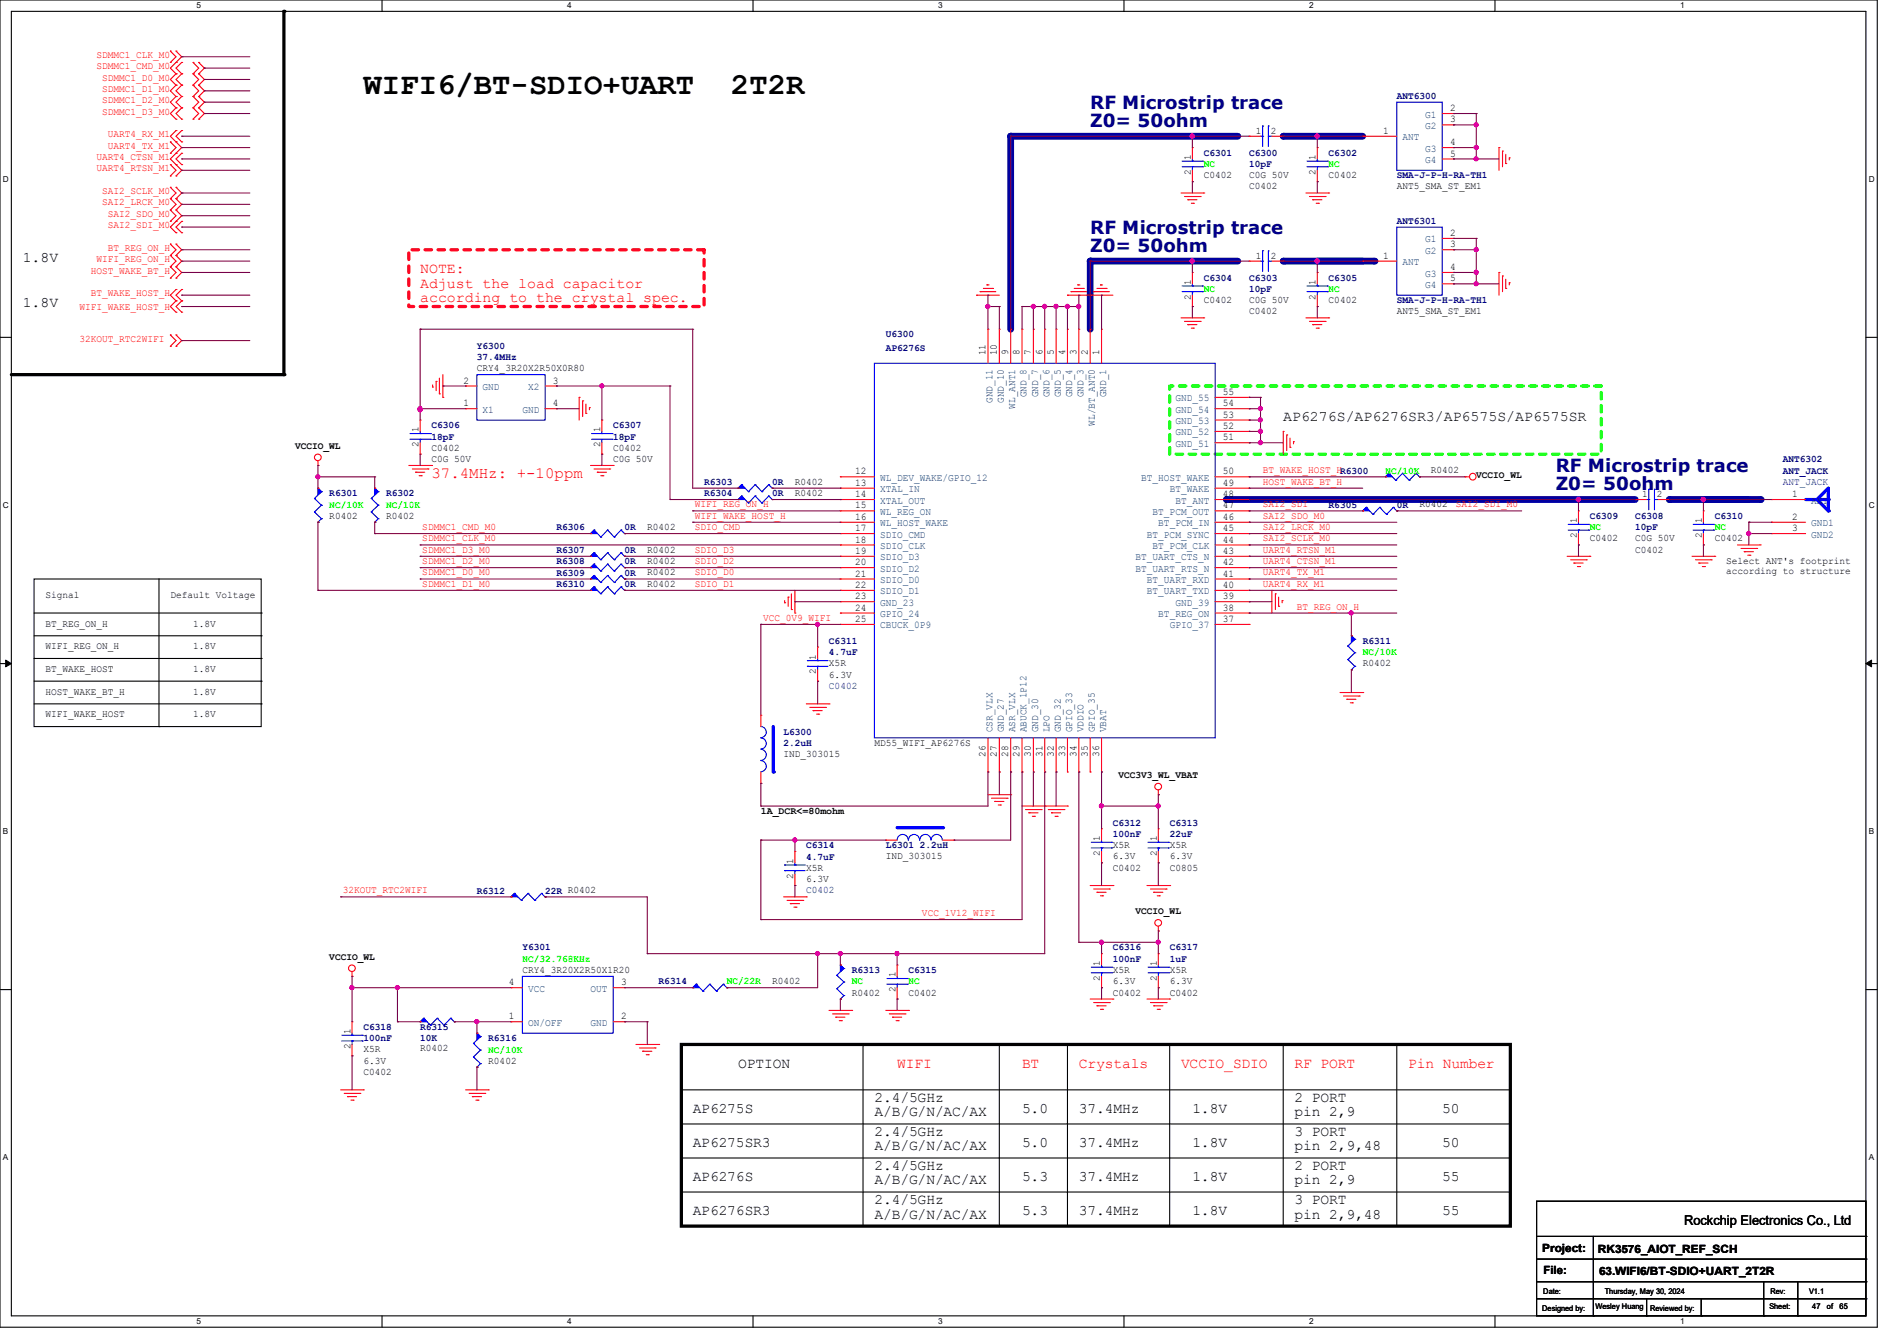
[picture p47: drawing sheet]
<svg xmlns="http://www.w3.org/2000/svg" width="297mm" height="210mm" viewBox="0 0 297 210" stroke-linecap="round" stroke-linejoin="round" font-family="sans-serif">
<defs><g id="words">
<g font-size="4.8">
<text x="56.9" y="14.7">WIFI6/BT-SDIO+UART</text>
<text x="114.4" y="14.7">2T2R</text>
</g>
<g font-size="2.8" fill="#000080">
<text x="170.7" y="17.1">RF Microstrip trace</text>
<text x="170.7" y="19.9">Z0= 50ohm</text>
<text x="170.7" y="36.6">RF Microstrip trace</text>
<text x="170.7" y="39.5">Z0= 50ohm</text>
<text x="243.6" y="74">RF Microstrip trace</text>
<text x="243.6" y="76.8">Z0= 50ohm</text>
</g>
<text font-size="2.5" fill="#f00" x="67.6" y="74.8">37.4MHz: +-10ppm</text>
<g font-size="2.3">
<text x="3.6" y="41">1.8V</text>
<text x="3.6" y="48.1">1.8V</text>
<text x="200.9" y="65.9">AP6276S/AP6276SR3/AP6575S/AP6575SR</text>
<text x="115.6" y="167.2">OPTION</text>
<text x="136.9" y="172.6">2.4/5GHz</text>
<text x="202.7" y="172.6">2 PORT</text>
<text x="108.5" y="179.7">AP6275SR3</text>
<text x="108.5" y="174.3">AP6275S</text>
<text x="136.9" y="174.8">A/B/G/N/AC/AX</text>
<text x="136.9" y="177.9">2.4/5GHz</text>
<text x="160" y="174.3">5.0</text>
<text x="160" y="179.7">5.0</text>
<text x="168.9" y="174.3">37.4MHz</text>
<text x="168.9" y="179.7">37.4MHz</text>
<text x="186.7" y="174.3">1.8V</text>
<text x="186.7" y="179.7">1.8V</text>
<text x="202.7" y="174.8">pin 2,9</text>
<text x="202.7" y="177.9">3 PORT</text>
<text x="225.8" y="179.7">50</text>
<text x="225.8" y="174.3">50</text>
<text x="108.5" y="185">AP6276S</text>
<text x="136.9" y="180.2">A/B/G/N/AC/AX</text>
<text x="136.9" y="183.2">2.4/5GHz</text>
<text x="136.9" y="185.5">A/B/G/N/AC/AX</text>
<text x="160" y="185">5.3</text>
<text x="168.9" y="185">37.4MHz</text>
<text x="186.7" y="185">1.8V</text>
<text x="202.7" y="183.2">2 PORT</text>
<text x="202.7" y="185.5">pin 2,9</text>
<text x="202.7" y="180.2">pin 2,9,48</text>
<text x="225.8" y="185">55</text>
<text x="108.5" y="190.3">AP6276SR3</text>
<text x="136.9" y="188.6">2.4/5GHz</text>
<text x="136.9" y="190.8">A/B/G/N/AC/AX</text>
<text x="160" y="190.3">5.3</text>
<text x="168.9" y="190.3">37.4MHz</text>
<text x="186.7" y="190.3">1.8V</text>
<text x="202.7" y="188.6">3 PORT</text>
<text x="202.7" y="190.8">pin 2,9,48</text>
<text x="225.8" y="190.3">55</text>
</g>
<g font-size="2.3" fill="#f00">
<text x="65.8" y="42.8">NOTE:</text>
<text x="65.8" y="45">Adjust the load capacitor</text>
<text x="65.8" y="47.3">according to the crystal spec.</text>
<text x="140.5" y="167.2">WIFI</text>
<text x="160" y="167.2">BT</text>
<text x="168.9" y="167.2">Crystals</text>
<text x="184.9" y="167.2">VCCIO_SDIO</text>
<text x="202.7" y="167.2">RF PORT</text>
<text x="220.5" y="167.2">Pin Number</text>
</g>
<text font-size="2.1" x="263.7" y="191.9">Rockchip Electronics Co., Ltd</text>
<g font-size="1.8">
<text x="241.5" y="196">Project:</text>
<text x="250.2" y="196.2">RK3576_AIOT_REF_SCH</text>
<text x="241.6" y="199.6">File:</text>
<text x="250.4" y="199.7">63.WIFI6/BT-SDIO+UART_2T2R</text>
</g>
<g font-size="1.6" fill="#f00">
<text x="15.1" y="9.1">SDMMC1_CLK_M0</text>
<text x="15.1" y="10.8">SDMMC1_CMD_M0</text>
<text x="16" y="12.6">SDMMC1_D0_M0</text>
<text x="16" y="14.4">SDMMC1_D1_M0</text>
<text x="16" y="16.2">SDMMC1_D2_M0</text>
<text x="16" y="17.9">SDMMC1_D3_M0</text>
<text x="16.9" y="23.3">UART4_TX_M1</text>
<text x="16.9" y="21.5">UART4_RX_M1</text>
<text x="15.1" y="25.1">UART4_CTSN_M1</text>
<text x="15.1" y="26.8">UART4_RTSN_M1</text>
<text x="16" y="30.4">SAI2_SCLK_M0</text>
<text x="16" y="32.2">SAI2_LRCK_M0</text>
<text x="16.9" y="35.7">SAI2_SDI_M0</text>
<text x="16.9" y="34">SAI2_SDO_M0</text>
<text x="15.1" y="41.1">WIFI_REG_ON_H</text>
<text x="16.9" y="39.3">BT_REG_ON_H</text>
<text x="14.2" y="42.8">HOST_WAKE_BT_H</text>
<text x="14.2" y="46.4">BT_WAKE_HOST_H</text>
<text x="12.4" y="48.5">WIFI_WAKE_HOST_H</text>
<text x="12.4" y="53.5">32KOUT_RTC2WIFI</text>
<text x="197.7" y="75.9">HOST_WAKE_BT_H</text>
<text x="197.7" y="74.1">BT_WAKE_HOST_HR6300</text>
<text x="66.1" y="83">SDMMC1_CMD_M0</text>
<text x="108.8" y="79.5">WIFI_REG_ON_H</text>
<text x="108.8" y="83">SDIO_CMD</text>
<text x="108.8" y="81.2">WIFI_WAKE_HOST_H</text>
<text x="197.7" y="83">SAI2_LRCK_M0</text>
<text x="197.7" y="81.2">SAI2_SDO_M0</text>
<text x="197.7" y="79.5">SAI2_SDI</text>
<text x="227.9" y="79.5">SAI2_SDI_M0</text>
<text x="66.1" y="84.8">SDMMC1_CLK_M0</text>
<text x="66.1" y="88.3">SDMMC1_D2_M0</text>
<text x="66.1" y="86.6">SDMMC1_D3_M0</text>
<text x="108.8" y="88.3">SDIO_D2</text>
<text x="108.8" y="86.6">SDIO_D3</text>
<text x="197.7" y="86.6">UART4_RTSN_M1</text>
<text x="197.7" y="88.3">UART4_CTSN_M1</text>
<text x="197.7" y="84.8">SAI2_SCLK_M0</text>
<text x="66.1" y="90.1">SDMMC1_D0_M0</text>
<text x="66.1" y="91.9">SDMMC1_D1_M0</text>
<text x="108.8" y="91.9">SDIO_D1</text>
<text x="108.8" y="90.1">SDIO_D0</text>
<text x="197.7" y="90.1">UART4_TX_M1</text>
<text x="197.7" y="91.9">UART4_RX_M1</text>
<text x="203" y="95.5">BT_REG_ON_H</text>
<text x="119.5" y="97.2">VCC_0V9_WIFI</text>
<text x="53.7" y="139.9">32KOUT_RTC2WIFI</text>
<text x="144.4" y="143.5">VCC_1V12_WIFI</text>
</g>
<g font-size="1.6" fill="#000080">
<text x="218.7" y="15.5">ANT6300</text>
<text x="188.5" y="24.4">C6301</text>
<text x="195.6" y="24.4">C6300</text>
<text x="195.6" y="26.2">10pF</text>
<text x="208" y="24.4">C6302</text>
<text x="218.7" y="27.9">SMA-J-P-H-RA-TH1</text>
<text x="218.7" y="35.1">ANT6301</text>
<text x="188.5" y="43.9">C6304</text>
<text x="195.6" y="43.9">C6303</text>
<text x="195.6" y="45.7">10pF</text>
<text x="208" y="43.9">C6305</text>
<text x="218.7" y="47.5">SMA-J-P-H-RA-TH1</text>
<text x="138.7" y="52.8">U6300</text>
<text x="74.7" y="54.6">Y6300</text>
<text x="74.7" y="56.4">37.4MHz</text>
<text x="138.7" y="54.9">AP6276S</text>
<text x="67.6" y="67.1">C6306</text>
<text x="67.6" y="68.8">18pF</text>
<text x="96" y="67.1">C6307</text>
<text x="96" y="68.8">18pF</text>
<text x="51.6" y="77.7">R6301</text>
<text x="60.5" y="77.7">R6302</text>
<text x="110.2" y="77.7">R6304</text>
<text x="110.2" y="75.9">R6303</text>
<text x="120.9" y="77.7">0R</text>
<text x="120.9" y="75.9">0R</text>
<text x="279.1" y="72.4">ANT6302</text>
<text x="279.1" y="74.2">ANT_JACK</text>
<text x="279.1" y="75.9">ANT_JACK</text>
<text x="87.1" y="83.1">R6306</text>
<text x="97.8" y="83.1">0R</text>
<text x="208" y="79.5">R6305</text>
<text x="218.7" y="79.5">0R</text>
<text x="248.9" y="81.3">C6309</text>
<text x="256" y="81.3">C6308</text>
<text x="256" y="83.1">10pF</text>
<text x="268.5" y="81.3">C6310</text>
<text x="87.1" y="88.4">R6308</text>
<text x="87.1" y="86.6">R6307</text>
<text x="97.8" y="88.4">0R</text>
<text x="97.8" y="86.6">0R</text>
<text x="87.1" y="91.9">R6310</text>
<text x="87.1" y="90.2">R6309</text>
<text x="97.8" y="91.9">0R</text>
<text x="97.8" y="90.2">0R</text>
<text x="129.8" y="100.8">C6311</text>
<text x="213.4" y="100.8">R6311</text>
<text x="129.8" y="102.6">4.7uF</text>
<text x="129.8" y="107.9">C0402</text>
<text x="122.7" y="115.1">L6300</text>
<text x="122.7" y="116.8">2.2uH</text>
<text x="174.2" y="129.3">C6312</text>
<text x="174.2" y="131.1">100nF</text>
<text x="183.1" y="129.3">C6313</text>
<text x="183.1" y="131.1">22uF</text>
<text x="126.2" y="132.8">C6314</text>
<text x="126.2" y="134.6">4.7uF</text>
<text x="138.7" y="132.8">L6301 2.2uH</text>
<text x="74.7" y="140">R6312</text>
<text x="85.3" y="140">22R R0402</text>
<text x="126.2" y="139.9">C0402</text>
<text x="81.8" y="148.8">Y6301</text>
<text x="174.2" y="148.8">C6316</text>
<text x="183.1" y="148.8">C6317</text>
<text x="103.1" y="154.2">R6314</text>
<text x="133.3" y="152.4">R6313</text>
<text x="142.2" y="152.4">C6315</text>
<text x="174.2" y="150.6">100nF</text>
<text x="183.1" y="150.6">1uF</text>
<text x="56.9" y="161.3">C6318</text>
<text x="65.8" y="161.3">R6315</text>
<text x="56.9" y="163.1">100nF</text>
<text x="65.8" y="163.1">10K</text>
<text x="76.5" y="163.1">R6316</text>
</g>
<g font-size="1.6">
<text x="227" y="17.4">2</text>
<text x="196.6" y="21">1</text>
<text x="199" y="21">2</text>
<text x="216.6" y="21">1</text>
<text x="227" y="19.2">3</text>
<text x="227" y="22.7">4</text>
<text x="186.4" y="27.4" transform="rotate(-90 186.4 27.4)">2</text>
<text x="186.4" y="25.1" transform="rotate(-90 186.4 25.1)">1</text>
<text x="188.5" y="27.9">C0402</text>
<text x="195.6" y="29.7">C0402</text>
<text x="195.6" y="27.9">C0G 50V</text>
<text x="206" y="27.4" transform="rotate(-90 206 27.4)">2</text>
<text x="206" y="25.1" transform="rotate(-90 206 25.1)">1</text>
<text x="208" y="27.9">C0402</text>
<text x="218.7" y="29.7">ANT5_SMA_ST_EM1</text>
<text x="227" y="24.5">5</text>
<text x="196.6" y="40.5">1</text>
<text x="199" y="40.5">2</text>
<text x="216.6" y="40.5">1</text>
<text x="227" y="37">2</text>
<text x="227" y="38.7">3</text>
<text x="186.4" y="46.9" transform="rotate(-90 186.4 46.9)">2</text>
<text x="186.4" y="44.6" transform="rotate(-90 186.4 44.6)">1</text>
<text x="188.5" y="47.5">C0402</text>
<text x="195.6" y="47.5">C0G 50V</text>
<text x="206" y="46.9" transform="rotate(-90 206 46.9)">2</text>
<text x="206" y="44.6" transform="rotate(-90 206 44.6)">1</text>
<text x="208" y="47.5">C0402</text>
<text x="227" y="42.3">4</text>
<text x="227" y="44.1">5</text>
<text x="195.6" y="49.2">C0402</text>
<text x="218.7" y="49.2">ANT5_SMA_ST_EM1</text>
<text x="74.7" y="58.1">CRY4_3R20X2R50X0R80</text>
<text x="154.3" y="55.7" transform="rotate(-90 154.3 55.7)">11</text>
<text x="156.1" y="55.7" transform="rotate(-90 156.1 55.7)">10</text>
<text x="157.9" y="55.7" transform="rotate(-90 157.9 55.7)">9</text>
<text x="159.6" y="55.7" transform="rotate(-90 159.6 55.7)">8</text>
<text x="161.4" y="55.7" transform="rotate(-90 161.4 55.7)">7</text>
<text x="163.2" y="55.7" transform="rotate(-90 163.2 55.7)">6</text>
<text x="165" y="55.7" transform="rotate(-90 165 55.7)">5</text>
<text x="166.8" y="55.7" transform="rotate(-90 166.8 55.7)">4</text>
<text x="168.5" y="55.7" transform="rotate(-90 168.5 55.7)">3</text>
<text x="170.3" y="55.7" transform="rotate(-90 170.3 55.7)">2</text>
<text x="172.1" y="55.7" transform="rotate(-90 172.1 55.7)">1</text>
<text x="72.6" y="63.6">1</text>
<text x="72.6" y="60.1">2</text>
<text x="86.6" y="60.1">3</text>
<text x="86.6" y="63.6">4</text>
<text x="191.5" y="65.4">53</text>
<text x="191.5" y="63.6">54</text>
<text x="191.5" y="61.8">55</text>
<text x="46.2" y="70.3">VCCIO_WL</text>
<text x="65.5" y="70.1" transform="rotate(-90 65.5 70.1)">2</text>
<text x="65.5" y="67.7" transform="rotate(-90 65.5 67.7)">1</text>
<text x="67.6" y="70.6">C0402</text>
<text x="94" y="70.1" transform="rotate(-90 94 70.1)">2</text>
<text x="94" y="67.7" transform="rotate(-90 94 67.7)">1</text>
<text x="96" y="70.6">C0402</text>
<text x="191.5" y="69">51</text>
<text x="191.5" y="67.2">52</text>
<text x="67.6" y="72.3">C0G 50V</text>
<text x="96" y="72.3">C0G 50V</text>
<text x="124.5" y="77.7">R0402</text>
<text x="124.5" y="75.9">R0402</text>
<text x="133.9" y="76.1">13</text>
<text x="133.9" y="77.9">14</text>
<text x="133.9" y="74.3">12</text>
<text x="191.5" y="77.9">48</text>
<text x="191.5" y="76.1">49</text>
<text x="191.5" y="74.3">50</text>
<text x="224" y="74.1">R0402</text>
<text x="231.1" y="74.9">VCCIO_WL</text>
<text x="257.1" y="77.8">1</text>
<text x="259.4" y="77.8">2</text>
<text x="280.6" y="77.9">1</text>
<text x="51.6" y="81.2">R0402</text>
<text x="60.5" y="81.2">R0402</text>
<text x="101.3" y="83">R0402</text>
<text x="133.9" y="83.2">17</text>
<text x="133.9" y="81.4">16</text>
<text x="133.9" y="79.6">15</text>
<text x="191.5" y="83.2">45</text>
<text x="191.5" y="81.4">46</text>
<text x="191.5" y="79.6">47</text>
<text x="222.2" y="79.5">R0402</text>
<text x="246.9" y="82" transform="rotate(-90 246.9 82)">1</text>
<text x="266.4" y="82" transform="rotate(-90 266.4 82)">1</text>
<text x="280.6" y="81.4">2</text>
<text x="280.6" y="83.2">3</text>
<text x="101.3" y="88.3">R0402</text>
<text x="101.3" y="86.6">R0402</text>
<text x="133.9" y="85">18</text>
<text x="133.9" y="86.7">19</text>
<text x="133.9" y="88.5">20</text>
<text x="191.5" y="88.5">42</text>
<text x="191.5" y="86.7">43</text>
<text x="191.5" y="85">44</text>
<text x="246.9" y="84.3" transform="rotate(-90 246.9 84.3)">2</text>
<text x="248.9" y="84.8">C0402</text>
<text x="256" y="86.6">C0402</text>
<text x="256" y="84.8">C0G 50V</text>
<text x="266.4" y="84.3" transform="rotate(-90 266.4 84.3)">2</text>
<text x="268.5" y="84.8">C0402</text>
<text x="270.3" y="88.3">Select ANT's footprint</text>
<text x="270.3" y="89.9">according to structure</text>
<text x="7.1" y="93.7">Signal</text>
<text x="26.7" y="93.7">Default Voltage</text>
<text x="101.3" y="91.9">R0402</text>
<text x="101.3" y="90.1">R0402</text>
<text x="133.9" y="92.1">22</text>
<text x="133.9" y="95.6">24</text>
<text x="133.9" y="90.3">21</text>
<text x="133.9" y="93.9">23</text>
<text x="191.5" y="93.9">39</text>
<text x="191.5" y="95.6">38</text>
<text x="191.5" y="92.1">40</text>
<text x="191.5" y="90.3">41</text>
<text x="7.1" y="101.7">WIFI_REG_ON_H</text>
<text x="7.1" y="98.1">BT_REG_ON_H</text>
<text x="30.2" y="101.7">1.8V</text>
<text x="30.2" y="98.1">1.8V</text>
<text x="133.9" y="97.4">25</text>
<text x="191.5" y="97.4">37</text>
<text x="7.1" y="105.2">BT_WAKE_HOST</text>
<text x="30.2" y="105.2">1.8V</text>
<text x="127.8" y="105.6" transform="rotate(-90 127.8 105.6)">2</text>
<text x="127.8" y="103.3" transform="rotate(-90 127.8 103.3)">1</text>
<text x="129.8" y="104.3">X5R</text>
<text x="129.8" y="106.1">6.3V</text>
<text x="213.4" y="104.3">R0402</text>
<text x="7.1" y="108.8">HOST_WAKE_BT_H</text>
<text x="7.1" y="112.3">WIFI_WAKE_HOST</text>
<text x="30.2" y="108.8">1.8V</text>
<text x="30.2" y="112.3">1.8V</text>
<text x="122.7" y="118.6">IND_303015</text>
<text x="136.9" y="116.8">MD55_WIFI_AP6276S</text>
<text x="154.3" y="118.6" transform="rotate(-90 154.3 118.6)">26</text>
<text x="156.1" y="118.6" transform="rotate(-90 156.1 118.6)">27</text>
<text x="157.9" y="118.6" transform="rotate(-90 157.9 118.6)">28</text>
<text x="159.6" y="118.6" transform="rotate(-90 159.6 118.6)">29</text>
<text x="161.4" y="118.6" transform="rotate(-90 161.4 118.6)">30</text>
<text x="163.2" y="118.6" transform="rotate(-90 163.2 118.6)">31</text>
<text x="165" y="118.6" transform="rotate(-90 165 118.6)">32</text>
<text x="166.8" y="118.6" transform="rotate(-90 166.8 118.6)">33</text>
<text x="168.5" y="118.6" transform="rotate(-90 168.5 118.6)">34</text>
<text x="170.3" y="118.6" transform="rotate(-90 170.3 118.6)">35</text>
<text x="172.1" y="118.6" transform="rotate(-90 172.1 118.6)">36</text>
<text x="175.1" y="121.8">VCC3V3_WL_VBAT</text>
<text x="119.1" y="127.5">1A_DCR&lt;=80mohm</text>
<text x="172.2" y="131.7" transform="rotate(-90 172.2 131.7)">1</text>
<text x="181.1" y="131.7" transform="rotate(-90 181.1 131.7)">1</text>
<text x="124.2" y="137.6" transform="rotate(-90 124.2 137.6)">2</text>
<text x="124.2" y="135.3" transform="rotate(-90 124.2 135.3)">1</text>
<text x="126.2" y="136.4">X5R</text>
<text x="138.7" y="134.6">IND_303015</text>
<text x="172.2" y="134.1" transform="rotate(-90 172.2 134.1)">2</text>
<text x="174.2" y="136.4">C0402</text>
<text x="174.2" y="132.8">X5R</text>
<text x="174.2" y="134.6">6.3V</text>
<text x="181.1" y="134.1" transform="rotate(-90 181.1 134.1)">2</text>
<text x="183.1" y="136.4">C0805</text>
<text x="183.1" y="132.8">X5R</text>
<text x="183.1" y="134.6">6.3V</text>
<text x="126.2" y="138.1">6.3V</text>
<text x="177.8" y="143.2">VCCIO_WL</text>
<text x="51.6" y="150.3">VCCIO_WL</text>
<text x="79.7" y="154.3">4</text>
<text x="81.8" y="152.4">CRY4_3R20X2R50X1R20</text>
<text x="97.2" y="154.3">3</text>
<text x="120.9" y="154.1">R0402</text>
<text x="133.3" y="155.9">R0402</text>
<text x="140.2" y="155.4" transform="rotate(-90 140.2 155.4)">2</text>
<text x="140.2" y="153.1" transform="rotate(-90 140.2 153.1)">1</text>
<text x="142.2" y="155.9">C0402</text>
<text x="172.2" y="153.6" transform="rotate(-90 172.2 153.6)">2</text>
<text x="172.2" y="151.3" transform="rotate(-90 172.2 151.3)">1</text>
<text x="174.2" y="155.9">C0402</text>
<text x="174.2" y="152.4">X5R</text>
<text x="174.2" y="154.1">6.3V</text>
<text x="181.1" y="153.6" transform="rotate(-90 181.1 153.6)">2</text>
<text x="181.1" y="151.3" transform="rotate(-90 181.1 151.3)">1</text>
<text x="183.1" y="155.9">C0402</text>
<text x="183.1" y="152.4">X5R</text>
<text x="183.1" y="154.1">6.3V</text>
<text x="54.9" y="162" transform="rotate(-90 54.9 162)">1</text>
<text x="79.7" y="159.6">1</text>
<text x="97.2" y="159.6">2</text>
<text x="54.9" y="164.3" transform="rotate(-90 54.9 164.3)">2</text>
<text x="56.9" y="164.8">X5R</text>
<text x="56.9" y="166.6">6.3V</text>
<text x="65.8" y="164.6">R0402</text>
<text x="76.5" y="166.6">R0402</text>
<text x="56.9" y="168.4">C0402</text>
</g>
<g font-size="1.6" fill="#004080">
<text x="219.6" y="22">ANT</text>
<text x="223.1" y="18.4">G1</text>
<text x="223.1" y="20.2">G2</text>
<text x="223.1" y="23.7">G3</text>
<text x="223.1" y="25.5">G4</text>
<text x="219.6" y="41.5">ANT</text>
<text x="223.1" y="38">G1</text>
<text x="223.1" y="39.8">G2</text>
<text x="223.1" y="43.3">G3</text>
<text x="223.1" y="45.1">G4</text>
<text x="75.6" y="64.6">X1</text>
<text x="75.6" y="61.1">GND</text>
<text x="81.8" y="64.6">GND</text>
<text x="82.7" y="61.1">X2</text>
<text x="155.4" y="63.1" transform="rotate(-90 155.4 63.1)">GND_11</text>
<text x="157.2" y="63.1" transform="rotate(-90 157.2 63.1)">GND_10</text>
<text x="159" y="64" transform="rotate(-90 159 64)">WL_ANT1</text>
<text x="160.7" y="62.2" transform="rotate(-90 160.7 62.2)">GND_8</text>
<text x="162.5" y="62.2" transform="rotate(-90 162.5 62.2)">GND_7</text>
<text x="164.3" y="62.2" transform="rotate(-90 164.3 62.2)">GND_6</text>
<text x="166.1" y="62.2" transform="rotate(-90 166.1 62.2)">GND_5</text>
<text x="167.9" y="62.2" transform="rotate(-90 167.9 62.2)">GND_4</text>
<text x="169.6" y="62.2" transform="rotate(-90 169.6 62.2)">GND_3</text>
<text x="173.2" y="62.2" transform="rotate(-90 173.2 62.2)">GND_1</text>
<text x="184" y="64.6">GND_54</text>
<text x="184" y="62.9">GND_55</text>
<text x="171.4" y="66.7" transform="rotate(-90 171.4 66.7)">WL/BT_ANT0</text>
<text x="184" y="70">GND_51</text>
<text x="184" y="68.2">GND_52</text>
<text x="184" y="66.4">GND_53</text>
<text x="137.8" y="77.1">XTAL_IN</text>
<text x="137.8" y="75.3">WL_DEV_WAKE/GPIO_12</text>
<text x="178.7" y="75.3">BT_HOST_WAKE</text>
<text x="183.1" y="77.1">BT_WAKE</text>
<text x="137.8" y="78.9">XTAL_OUT</text>
<text x="137.8" y="82.4">WL_HOST_WAKE</text>
<text x="137.8" y="80.6">WL_REG_ON</text>
<text x="180.5" y="80.6">BT_PCM_OUT</text>
<text x="181.4" y="82.4">BT_PCM_IN</text>
<text x="184" y="78.9">BT_ANT</text>
<text x="283.6" y="78.9">ANT</text>
<text x="283.6" y="82.4">GND1</text>
<text x="137.8" y="86">SDIO_CLK</text>
<text x="137.8" y="84.2">SDIO_CMD</text>
<text x="137.8" y="87.8">SDIO_D3</text>
<text x="137.8" y="89.5">SDIO_D2</text>
<text x="177.8" y="89.5">BT_UART_RTS_N</text>
<text x="177.8" y="87.8">BT_UART_CTS_N</text>
<text x="179.6" y="84.2">BT_PCM_SYNC</text>
<text x="180.5" y="86">BT_PCM_CLK</text>
<text x="283.6" y="84.2">GND2</text>
<text x="137.8" y="93.1">SDIO_D1</text>
<text x="137.8" y="91.3">SDIO_D0</text>
<text x="137.8" y="94.9">GND_23</text>
<text x="179.6" y="93.1">BT_UART_TXD</text>
<text x="179.6" y="91.3">BT_UART_RXD</text>
<text x="184" y="94.9">GND_39</text>
<text x="137.8" y="98.4">CBUCK_0P9</text>
<text x="137.8" y="96.6">GPIO_24</text>
<text x="181.4" y="96.6">BT_REG_ON</text>
<text x="183.1" y="98.4">GPIO_37</text>
<text x="155.4" y="114.7" transform="rotate(-90 155.4 114.7)">CSR_VLX</text>
<text x="157.2" y="114.7" transform="rotate(-90 157.2 114.7)">GND_27</text>
<text x="159" y="114.7" transform="rotate(-90 159 114.7)">ASR_VLX</text>
<text x="160.7" y="114.7" transform="rotate(-90 160.7 114.7)">ABUCK_1P12</text>
<text x="162.5" y="114.7" transform="rotate(-90 162.5 114.7)">GND_30</text>
<text x="164.3" y="114.7" transform="rotate(-90 164.3 114.7)">LPO</text>
<text x="166.1" y="114.7" transform="rotate(-90 166.1 114.7)">GND_32</text>
<text x="167.9" y="114.7" transform="rotate(-90 167.9 114.7)">GPIO_33</text>
<text x="169.6" y="114.7" transform="rotate(-90 169.6 114.7)">VDDIO</text>
<text x="171.4" y="114.7" transform="rotate(-90 171.4 114.7)">GPIO_35</text>
<text x="173.2" y="114.7" transform="rotate(-90 173.2 114.7)">VBAT</text>
<text x="82.7" y="155.3">VCC</text>
<text x="92.5" y="155.3">OUT</text>
<text x="82.7" y="160.7">ON/OFF</text>
<text x="92.5" y="160.7">GND</text>
</g>
<g font-size="1.6" fill="#0f0">
<text x="188.5" y="26.2">NC</text>
<text x="208" y="26.2">NC</text>
<text x="188.5" y="45.7">NC</text>
<text x="208" y="45.7">NC</text>
<text x="216.9" y="74.2">NC/10K</text>
<text x="51.6" y="79.5">NC/10K</text>
<text x="60.5" y="79.5">NC/10K</text>
<text x="248.9" y="83.1">NC</text>
<text x="268.5" y="83.1">NC</text>
<text x="213.4" y="102.6">NC/10K</text>
<text x="81.8" y="150.6">NC/32.768KHz</text>
<text x="113.8" y="154.2">NC/22R</text>
<text x="133.3" y="154.2">NC</text>
<text x="142.2" y="154.2">NC</text>
<text x="76.5" y="164.8">NC/10K</text>
</g>
<g font-size="1.3">
<text x="30.8" y="1.3">5</text>
<text x="88.8" y="1.3">4</text>
<text x="146.9" y="1.3">3</text>
<text x="205" y="1.3">2</text>
<text x="263.1" y="1.3">1</text>
<text x=".5" y="28.4">D</text>
<text x="292.6" y="28.4">D</text>
<text x=".5" y="79.5">C</text>
<text x="292.6" y="79.5">C</text>
<text x=".5" y="130.6">B</text>
<text x="292.6" y="130.6">B</text>
<text x=".5" y="181.7">A</text>
<text x="292.6" y="181.7">A</text>
<text x="30.8" y="207.4">5</text>
<text x="88.8" y="207.4">4</text>
<text x="146.9" y="207.4">3</text>
<text x="205" y="207.4">2</text>
<text x="263.1" y="207.4">1</text>
</g>
<g font-size="1.2">
<text x="241.6" y="202.6">Date:</text>
<text x="251.2" y="202.6">Thursday, May 30, 2024</text>
<text x="277.2" y="202.6">Rev:</text>
<text x="283.2" y="202.6">V1.1</text>
<text x="241.5" y="205.3">Designed by:</text>
<text x="249.8" y="205.1">Wesley Huang</text>
<text x="258.4" y="205.3">Reviewed by:</text>
<text x="277" y="205.1">Sheet:</text>
<text x="283.8" y="205.1">47</text>
<text x="286" y="205.1">of</text>
<text x="288" y="205.1">65</text>
</g>
</g></defs>
<path d="M0 0h293.9v207.9h-293.9zM1.8 1.8h290.3v204.3h-290.3z" fill="none" stroke="#000" stroke-width=".17"/>
<g fill="#fff">
<path d="M30.8 .2h.7v1.4h-.7z"/>
<path d="M30.8 206.2h.7v1.4h-.7z"/>
</g>
<path d="M59.8 0v1.8M59.8 206.1v1.8" fill="none" stroke="#000" stroke-width=".17"/>
<g fill="#fff">
<path d="M88.8 .2h.7v1.4h-.7z"/>
<path d="M88.8 206.2h.7v1.4h-.7z"/>
</g>
<path d="M117.9 0v1.8M117.9 206.1v1.8" fill="none" stroke="#000" stroke-width=".17"/>
<g fill="#fff">
<path d="M146.9 .2h.7v1.4h-.7z"/>
<path d="M146.9 206.2h.7v1.4h-.7z"/>
</g>
<path d="M176 0v1.8M176 206.1v1.8" fill="none" stroke="#000" stroke-width=".17"/>
<g fill="#fff">
<path d="M205 .2h.7v1.4h-.7z"/>
<path d="M205 206.2h.7v1.4h-.7z"/>
</g>
<path d="M234.1 0v1.8M234.1 206.1v1.8" fill="none" stroke="#000" stroke-width=".17"/>
<g fill="#fff">
<path d="M263.1 .2h.6v1.4h-.6z"/>
<path d="M263.1 206.2h.6v1.4h-.6z"/>
<path d="M.5 27.3h.9v1.4h-.9z"/>
<path d="M292.6 27.3h.9v1.4h-.9z"/>
<path d="M.5 78.4h.9v1.4h-.9z"/>
<path d="M292.6 78.4h.9v1.4h-.9z"/>
</g>
<path d="M0 52.8h1.8M292.1 52.8h1.8" fill="none" stroke="#000" stroke-width=".17"/>
<g fill="#fff">
<path d="M.5 129.5h.8v1.4h-.8z"/>
<path d="M292.6 129.5h.8v1.4h-.8z"/>
</g>
<path d="M0 103.9h1.8M292.1 103.9h1.8" fill="none" stroke="#000" stroke-width=".17"/>
<path d="M.9 103.4l.9 .5-.9 .5zM292.1 103.9l.9-.5v1z" fill="#000" stroke="#000" stroke-width=".16"/>
<g fill="#fff">
<path d="M.5 180.5h.8v1.4h-.8z"/>
<path d="M292.6 180.5h.8v1.4h-.8z"/>
</g>
<g fill="none" stroke="#000" stroke-width=".17">
<path d="M5.3 90.7h35.6v23.1h-35.6zM5.3 96h35.6M5.3 99.6h35.6M24.9 90.7v23.1M40.9 96h.1M40.9 99.6h.1M5.3 103.1h35.6M5.3 106.7h35.6M5.3 110.2h35.6M24.9 113.8h.1M40.9 103.1h.1M40.9 106.7h.1"/>
<path d="M40.9 110.2h.1M0 155h1.8M292.1 155h1.8M106.7 170.7h.1M106.7 176h.1M106.7 170.7h129.8M106.7 176h129.8M135.1 163.6v28.4M156.5 163.6v28.4M167.1 163.6v28.4M183.1 163.6v28.4M200.9 163.6v28.4"/>
<path d="M218.7 163.6v28.4M106.7 181.4h.1M106.7 186.7h.1M106.7 192h.1M106.7 181.4h129.8M106.7 186.7h129.8M106.7 192h129.8M135.1 192h.1M156.5 192h.1M167.1 192h.1M183.1 192h.1M200.9 192h.1"/>
<path d="M218.7 192h.1"/>
</g>
<path d="M44.4 1.8v56.9M106.7 163.6h129.8v28.4h-129.8z" fill="none" stroke="#000" stroke-width=".51"/>
<circle cx="44.4" cy="1.8" r=".25" fill="#000"/>
<path d="M64 39.1h46.2v8.9h-46.2z" fill="none" stroke="#f00" stroke-width=".51" stroke-dasharray="1 1"/>
<path d="M200.9 21.3h12.5" fill="none" stroke="#0000a0" stroke-width="1.1"/>
<circle cx="200.9" cy="21.3" r=".53" fill="#0000a0"/>
<path d="M158.2 21.3h35.6" fill="none" stroke="#0000a0" stroke-width="1.1"/>
<circle cx="158.2" cy="21.3" r=".53" fill="#0000a0"/>
<path d="M170.7 40.9v10.7" fill="none" stroke="#0000a0" stroke-width="1.1"/>
<circle cx="170.7" cy="40.9" r=".53" fill="#0000a0"/>
<path d="M170.7 40.9h23.1" fill="none" stroke="#0000a0" stroke-width="1.1"/>
<circle cx="170.7" cy="40.9" r=".53" fill="#0000a0"/>
<path d="M200.9 40.9h12.5" fill="none" stroke="#0000a0" stroke-width="1.1"/>
<circle cx="200.9" cy="40.9" r=".53" fill="#0000a0"/>
<path d="M158.2 21.3v30.3" fill="none" stroke="#0000a0" stroke-width="1.1"/>
<circle cx="158.2" cy="21.3" r=".53" fill="#0000a0"/>
<path d="M206.2 40.9h8.9" fill="none" stroke="#0000a0" stroke-width="1.1"/>
<circle cx="215.1" cy="40.9" r=".53" fill="#0000a0"/>
<path d="M266.7 78.2h8.9" fill="none" stroke="#0000a0" stroke-width="1.1"/>
<circle cx="275.6" cy="78.2" r=".53" fill="#0000a0"/>
<path d="M192 78.2h64" fill="none" stroke="#0000a0" stroke-width="1.1"/>
<circle cx="192" cy="78.2" r=".53" fill="#0000a0"/>
<path d="M261.4 78.2h12.4" fill="none" stroke="#0000a0" stroke-width="1.1"/>
<circle cx="261.4" cy="78.2" r=".53" fill="#0000a0"/>
<path d="M183.1 60.5h67.6v10.6h-67.6z" fill="none" stroke="#0f0" stroke-width=".51" stroke-dasharray="1"/>
<path d="M1.8 58.7h42.6" fill="none" stroke="#000" stroke-width=".51"/>
<circle cx="44.5" cy="58.7" r=".25" fill="#000"/>
<g fill="none" stroke="#f00" stroke-width=".17">
<path d="M26.7 9.8h.1M26.7 8h.1M26.7 8l.9 .9-.9 .9M27.6 8h.1M27.6 9.8h.1M27.6 11.6h.1M27.6 13.3h.1M27.6 15.1h.1M27.6 16.9h.1M27.6 18.7h.1M27.6 8l.8 .9-1.7 1.8 .9 .9M27.6 15.1l-.9 .9 .9 .9"/>
<path d="M27.6 16.9l-.9 .9 .9 .9M27.6 11.6l-.9 .8 .9 .9M27.6 13.3l-.9 .9 .9 .9M28.4 11.6h.1M28.4 9.8h.1M28.4 13.3h.1M28.4 15.1h.1M28.4 16.9h.1M28.4 18.7h.1M28.4 13.3l-.8 .9 .8 .9M28.4 9.8l-.8 .9 .8 .9M28.4 15.1l-.8 .9 .8 .9"/>
<path d="M28.4 11.6l-.8 .8 .8 .9M28.4 16.9l-.8 .9 .8 .9M30.2 11.6h.1M30.2 9.8h.1M30.2 13.3h.1M30.2 15.1h.1M30.2 16.9h.1M30.2 18.7h.1M30.2 11.6l.9 .8-.9 .9M30.2 9.8l.9 .9-.9 .9M30.2 13.3l.9 .9-.9 .9M30.2 15.1l.9 .9-.9 .9"/>
<path d="M30.2 16.9l.9 .9-.9 .9M31.1 9.8h.1M31.1 11.6h.1M31.1 13.3h.1M31.1 15.1h.1M31.1 16.9h.1M31.1 18.7h.1M31.1 11.6l.9 .8-.9 .9M31.1 9.8l.9 .9-.9 .9M31.1 15.1l.9 .9-.9 .9M31.1 16.9l.9 .9-.9 .9M31.1 13.3l.9 .9-.9 .9"/>
<path d="M26.7 38.2h.1M26.7 24h.1M26.7 22.2h.1M26.7 27.6h.1M26.7 25.8h.1M26.7 34.7h.1M26.7 32.9h.1M26.7 31.1h.1M26.7 29.3h.1M26.7 38.2l.9 .9-.9 .9M26.7 22.2l.9 .9-.9 .9M26.7 25.8l.9 .9-.9 .9"/>
<path d="M26.7 32.9l.9 .9-.9 .9M26.7 29.3l.9 .9-.9 .9M26.7 31.1l.9 .9-.9 .9M27.6 38.2h.1M27.6 22.2h.1M27.6 24h.1M27.6 20.4h.1M27.6 25.8h.1M27.6 27.6h.1M27.6 34.7h.1M27.6 36.4h.1M27.6 32.9h.1"/>
<path d="M27.6 29.3h.1M27.6 31.1h.1M27.6 20.4l-.9 .9 1.7 1.8-1.7 1.8 1.7 1.8-.8 .9M27.6 38.2l.8 .9-.8 .9M27.6 32.9l.8 .9-1.7 1.8 .9 .8M27.6 29.3l.8 .9-.8 .9M27.6 31.1l.8 .9-.8 .9M28.4 20.4h.1M28.4 22.2h.1M28.4 24h.1M28.4 25.8h.1M28.4 34.7h.1"/>
<path d="M28.4 36.4h.1M28.4 20.4l-.8 .9 .8 .9M28.4 24l-.8 .9 .8 .9M28.4 34.7l-.8 .9 .8 .8M184.9 30.2h3.6M185.5 30.8h2.4M186 31.3h.1M186 31.3h1.4M186.5 31.8h.4M186.9 31.8h.1M187.9 30.8h.1M188.5 30.2h.1"/>
<path d="M195.6 21.3h.1M195.6 21.3h1.8M199.1 21.3h1.8M200.9 21.3h.1M204.5 30.2h3.5M205 30.8h2.5M205.5 31.3h.1M205.5 31.3h1.5M206.1 31.8h.3M206.2 23.1h.1M206.2 28.4h.1M206.2 23.1v1.8"/>
<path d="M206.2 26.7v1.7M206.4 31.8h.1M207.5 30.8h.1M208 30.2h.1M225.8 37.3h1.8M225.8 39.1h1.8M227.6 37.3h.1M227.6 39.1h.1M234.7 23.1h.1M234.7 23.1v3.6M235.2 23.7h.1M235.2 23.7v2.4"/>
<path d="M235.8 25.6h.1M235.8 24.2v1.4M236.3 24.7h.1M236.3 24.7v.4M26.7 40h.1M26.7 41.8h.1M26.7 43.6h.1M26.7 54.2h.1M26.7 52.5h.1M26.7 40l.9 .9-.9 .9M26.7 41.8l.9 .9-.9 .9M26.7 52.5l.9 .8-.9 .9"/>
<path d="M27.6 40h.1M27.6 41.8h.1M27.6 43.6h.1M27.6 45.3h.1M27.6 47.1h.1M27.6 48.9h.1M27.6 52.5h.1M27.6 54.2h.1M27.6 40l.8 .9-.8 .9M27.6 41.8l.8 .9-.8 .9M27.6 45.3l-.9 .9 .9 .9M27.6 47.1l-.9 .9 .9 .9"/>
<path d="M27.6 52.5l.8 .8-.8 .9M28.4 45.3h.1M28.4 47.1h.1M28.4 48.9h.1M28.4 45.3l-.8 .9 .8 .9M28.4 47.1l-.8 .9 .8 .9M68.3 59.7h.1M68.3 59.7v1.5M68.8 59.2v2.5M69.3 58.7v3.5M152.9 46.2h.1M152.9 46.2h3.6"/>
<path d="M153.5 45.7h.1M153.5 45.7h2.4M154 45.2h1.4M154.5 44.6h.1M154.5 44.6h.4M155.4 45.2h.1M167.1 46.2h.1M167.1 46.2h7.1M167.7 45.7h.1M167.7 45.7h2.4M168.2 45.2h1.4M168.7 44.6h.1"/>
<path d="M168.7 44.6h.4M169.6 45.2h.1M170.7 46.2h.1M171.2 45.7h.1M171.2 45.7h2.5M171.7 45.2h1.5M172.3 44.6h.1M172.3 44.6h.3M173.2 45.2h.1M184.9 49.8h3.6M185.5 50.3h2.4M186 50.8h.1"/>
<path d="M186 50.8h1.4M186.5 51.4h.4M186.9 51.4h.1M187.9 50.3h.1M188.5 49.8h.1M204.5 49.8h3.5M205 50.3h2.5M205.5 50.8h.1M205.5 50.8h1.5M206.1 51.4h.3M206.2 42.7h.1M206.2 48h.1"/>
<path d="M206.2 42.7v1.7M206.2 46.2v1.8M206.4 51.4h.1M207.5 50.3h.1M208 49.8h.1M213.4 40.9h.1M213.4 40.9h5.3M225.8 42.7h1.8M225.8 44.4h1.8M227.6 42.7h.1M227.6 44.4h.1M234.7 42.7h.1"/>
<path d="M234.7 42.7v3.5M235.2 43.2h.1M235.2 43.2v2.5M235.8 45.2h.1M235.8 43.7v1.5M236.3 44.3h.1M236.3 44.3v.3M49.8 72.9h.1M49.8 76.5h.1M49.8 72.2v.7M64 72.9h3.6M64.6 73.4h2.4"/>
<path d="M65.1 74h.1M65.1 74h1.4M65.6 74.5h.4M66 74.5h.1M67 73.4h.1M67.6 72.9h.1M67.7 60.6h.1M67.7 60.3v.3M68.8 61.7h.1M69.3 62.2h.1M90.7 62.2h.1M90.7 62.2v3.6"/>
<path d="M91.2 62.8h.1M91.2 62.8v2.4M91.7 64.7h.1M91.7 63.3v1.4M92.3 63.8h.1M92.3 63.8v.4M92.5 72.9h3.5M93 73.4h2.5M93.5 74h.1M93.5 74h1.5M94.1 74.5h.3M94.2 65.8h.1"/>
<path d="M94.2 71.1h.1M94.2 65.8v1.8M94.2 69.3v1.8M94.4 74.5h.1M95.5 73.4h.1M96 72.9h.1M200.9 67.6h.1M200.9 67.6v3.5M201.5 68.1h.1M201.5 68.1v2.5M202 70.1h.1M202 68.6v1.5"/>
<path d="M202.5 69.2h.1M202.5 69.2v.3M229.4 74.7h.1M229.4 74.7h.7M256 78.2h.1M256 78.2h1.8M259.6 78.2h1.8M261.4 78.2h.1M49.8 81.8h.1M92.5 88.9h.1M92.5 83.6h.1M97.8 88.9h.1"/>
<path d="M97.8 83.6h.1M122.9 94.4h.1M122.9 94.1v.3M123.4 93.5h.1M123.4 93.5v1.5M123.9 95.5h.1M123.9 93v2.5M124.5 96h.1M124.5 92.5v3.5M199.1 92.5h.1M199.1 92.5v3.5M199.7 93h.1"/>
<path d="M199.7 93v2.5M200.2 95h.1M200.2 93.5v1.5M200.7 94.1h.1M200.7 94.1v.3M245.4 87.1h3.5M245.9 87.7h2.5M246.4 88.2h.1M246.4 88.2h1.5M247 88.7h.3M247.3 88.7h.1M248.4 87.7h.1"/>
<path d="M248.9 87.1h.1M264.9 87.1h3.6M265.5 87.7h2.4M266 88.2h.1M266 88.2h1.4M266.5 88.7h.4M266.9 88.7h.1M267.9 87.7h.1M268.5 87.1h.1M272 85.3h3.6M272.6 85.9h2.4M273.1 86.4h.1"/>
<path d="M273.1 86.4h1.4M273.6 87h.4M274 87h.1M275 85.9h.1M275.6 85.3h.1M126.2 110.2h3.6M126.8 110.8h2.4M127.3 111.3h.1M127.3 111.3h1.4M127.8 111.8h.4M128.2 111.8h.1M129.2 110.8h.1"/>
<path d="M129.8 110.2h.1M209.8 108.5h3.6M210.4 109h2.4M210.9 109.5h.1M210.9 109.5h1.4M211.4 110.1h.4M211.8 110.1h.1M212.8 109h.1M213.4 108.5h.1M154.7 124.5h3.5M155.2 125h2.5M155.7 125.5h.1"/>
<path d="M155.7 125.5h1.5M156.3 126.1h.3M156.6 126.1h.1M157.7 125h.1M158.2 124.5h.1M160 126.2h7.1M160.6 126.8h2.4M161.1 127.3h.1M161.1 127.3h1.4M161.6 127.8h.4M162 127.8h.1M163 126.8h.1"/>
<path d="M163.6 126.2h.1M164.1 126.8h2.5M164.6 127.3h.1M164.6 127.3h1.5M165.2 127.8h.3M165.5 127.8h.1M166.6 126.8h.1M167.1 126.2h.1M170.7 138.7h3.5M171.2 139.2h2.5M171.7 139.7h.1M171.7 139.7h1.5"/>
<path d="M172.5 129.8h.1M172.5 135.1h.1M172.5 129.8v1.8M172.5 133.3v1.8M173.7 139.2h.1M174.2 138.7h.1M179.6 138.7h3.5M180.1 139.2h2.5M180.6 139.7h.1M180.6 139.7h1.5M181.4 124.5h.1M181.4 123.7v.8"/>
<path d="M182.6 139.2h.1M183.1 138.7h.1M55.1 152.9h.1M55.1 152.2v.7M122.7 140.5h3.5M123.2 141h2.5M123.7 141.5h.1M123.7 141.5h1.5M124.3 142.1h.3M124.6 142.1h.1M125.7 141h.1M126.2 140.5h.1"/>
<path d="M129.8 158.2h3.5M130.3 158.8h2.5M130.9 159.3h.1M130.9 159.3h1.4M131.4 159.9h.3M131.6 151.1h.1M131.6 156.5h.1M131.7 159.9h.1M132.8 158.8h.1M133.3 158.2h.1M138.7 158.2h3.5M139.2 158.8h2.5"/>
<path d="M139.7 159.3h.1M139.7 159.3h1.5M140.3 159.9h.3M140.5 151.1h.1M140.5 156.5h.1M140.5 151.1v1.8M140.5 154.7v1.8M140.6 159.9h.1M141.7 158.8h.1M142.2 158.2h.1M170.7 156.5h3.5M171.2 157h2.5"/>
<path d="M171.7 157.5h.1M171.7 157.5h1.5M172.3 140.3h.3M172.3 158.1h.3M172.6 140.3h.1M172.6 158.1h.1M173.7 157h.1M174.2 156.5h.1M179.6 156.5h3.5M180.1 157h2.5M180.6 157.5h.1M180.6 157.5h1.5"/>
<path d="M181.2 140.3h.3M181.2 158.1h.3M181.4 145.8h.1M181.4 145.1v.7M181.5 140.3h.1M181.5 158.1h.1M182.6 157h.1M183.1 156.5h.1M53.3 170.7h3.6M53.9 171.2h2.4M54.4 171.7h.1M54.4 171.7h1.4"/>
<path d="M54.9 172.3h.4M55.3 172.3h.1M56.3 171.2h.1M56.9 170.7h.1M72.9 170.7h3.6M73.4 171.2h2.5M74 171.7h.1M74 171.7h1.4M74.5 172.3h.3M74.8 172.3h.1M75.9 171.2h.1M76.5 170.7h.1"/>
<path d="M99.6 163.6h3.5M100.1 164.1h2.5M100.6 164.6h.1M100.6 164.6h1.5M101.2 165.2h.3M101.5 165.2h.1M102.6 164.1h.1M103.1 163.6h.1"/>
<circle cx="49.8" cy="71.6" r=".52"/>
<circle cx="230.6" cy="74.7" r=".52"/>
<circle cx="181.3" cy="123.2" r=".52"/>
<circle cx="55.1" cy="151.6" r=".52"/>
<circle cx="181.3" cy="144.5" r=".52"/>
</g>
<g fill="none" stroke="#000" stroke-width=".17">
<path d="M240.6 188.1h51.5v18h-51.5zM240.6 193.6h51.5M240.6 197.2h51.5M249.5 193.6v12.5M292.1 193.6h.1M292.1 197.2h.1M240.6 200.7h51.5M240.6 203.4h51.5M249.5 206.1h.1M257.8 206.1h.1M257.8 203.4v2.7M266.4 206.1h.1"/>
<path d="M266.4 203.4v2.7M276.1 206.1h.1M276.1 200.7v5.4M281.5 206.1h.1M281.5 200.7v5.4M292.1 200.7h.1M292.1 203.4h.1"/>
</g>
<g fill="none" stroke="#00f" stroke-width=".17">
<path d="M197.7 19.7h.1M197.7 19.7v3.2M198.6 19.7h.1M198.6 19.7v3.2M197.4 21.3h.3M197.7 21.3h.1M198.6 21.3h.1M198.6 21.3h.5M204.6 26.1h3.3M204.6 25.2h3.3M206.2 25.2h.1M206.2 26.1h.1"/>
<path d="M206.2 24.9v.3M206.2 26.1v.6M207.9 26.1h.1M207.9 25.2h.1M218.7 35.6h7.1v10.6h-7.1zM204.6 45.7h3.3M204.6 44.8h3.3M206.2 44.8h.1M206.2 45.7h.1M206.2 44.4v.4M206.2 45.7v.5M207.9 45.7h.1"/>
<path d="M207.9 44.8h.1M49.2 78.1h.1M49.2 78.1l1.1 1M49.8 76.5l.5 .5M50.3 77h.1M50.3 79.1h.1M50.3 77l-1.1 1.1M50.3 79.1l-1.1 1.1M92.6 68.8h3.2M92.6 67.9h3.2M94.2 67.9h.1M94.2 68.8h.1"/>
<path d="M94.2 67.6v.3M94.2 68.8v.5M95.8 68.8h.1M95.8 67.9h.1M257.8 78.2h.3M258.1 78.2h.1M258.1 76.6h.1M258.1 76.6v3.2M259 76.6h.1M259 78.2h.1M259 78.2h.6M259 76.6v3.2"/>
<path d="M49.2 80.2h.1M49.2 80.2l1.1 1M49.8 81.8h.1M50.3 81.2h.1M50.3 81.2l-.5 .6M93 88.3h.1M93 83h.1M93 88.3l-.5 .6M93 88.3l1.1 1.2M93 83l-.5 .6M93 83l1.1 1.1M94.1 89.5h.1"/>
<path d="M94.1 84.1h.1M95.1 88.3h.1M95.1 83h.1M95.1 88.3l-1 1.2M95.1 88.3l1.1 1.2M95.1 83l-1 1.1M95.1 83l1.1 1.1M96.2 89.5h.1M96.2 84.1h.1M97.2 88.3h.1M97.2 83h.1M97.2 88.3l-1 1.2"/>
<path d="M97.2 88.3l.6 .6M97.2 83l-1 1.1M97.2 83l.6 .6M97.8 88.9h.1M97.8 83.6h.1M170.9 132.8h3.2M170.9 131.9h3.2M172.5 131.9h.1M172.5 132.8h.1M172.5 131.6v.3M172.5 132.8v.5M174.1 132.8h.1"/>
<path d="M174.1 131.9h.1M131 152.7h.1M131 154.9h.1M131 152.7l1.1 1.1M131 154.9l1.1 1M131.6 156.5h.1M131.6 151.1l.5 .6M132.1 151.7h.1M132.1 153.8h.1M132.1 155.9h.1M132.1 151.7l-1.1 1M132.1 153.8l-1.1 1.1"/>
<path d="M132.1 155.9l-.5 .6M138.9 154.1h3.2M138.9 153.2h3.2M140.5 153.2h.1M140.5 154.1h.1M140.5 152.9v.3M140.5 154.1v.6M142.1 154.1h.1M142.1 153.2h.1"/>
</g>
<g fill="#00f" stroke="#00f" stroke-width=".17">
<path d="M49.8 76.5l.5 .5-.5 .5z"/>
<path d="M93 88.3l.5 .6h-1z"/>
<path d="M131.6 151.1l.5 .6-.5 .5z"/>
<path d="M93 83l.5 .6h-1z"/>
</g>
<path d="M282.7 78.2h3.6" fill="none" stroke="#00f" stroke-width=".51"/>
<circle cx="286.3" cy="78.2" r=".25" fill="#00f"/>
<path d="M286.3 76.5v3.5" fill="none" stroke="#00f" stroke-width=".51"/>
<circle cx="286.3" cy="80" r=".25" fill="#00f"/>
<path d="M284.5 78.2l1.8 1.8" fill="none" stroke="#00f" stroke-width=".51"/>
<circle cx="284.5" cy="78.2" r=".25" fill="#00f"/>
<path d="M286.3 76.5l-1.8 1.7" fill="none" stroke="#00f" stroke-width=".51"/>
<circle cx="284.5" cy="78.2" r=".25" fill="#00f"/>
<g fill="none" stroke="#f00" stroke-width=".17">
<path d="M72.9 64h.1M72.9 60.5h.1M72.9 64h1.8M72.9 60.5h1.8M85.3 64h1.8M85.3 60.5h1.8M87.1 60.5h.1M87.1 64h.1M277.4 78.2h.1M277.4 78.2h5.3M277.4 81.8h.1M277.4 83.6h.1"/>
<path d="M277.4 81.8h5.3M277.4 83.6h5.3"/>
</g>
<path d="M74.7 58.7h10.6v7.1h-10.6zM119.1 113.8a.87 .87 0 0 1 .9 .9 .87 .87 0 0 1-.9 .8M119.1 115.6a.87 .87 0 0 1 .9 .8 .87 .87 0 0 1-.9 .9M119.1 117.3a.87 .87 0 0 1 .9 .9 .87 .87 0 0 1-.9 .9M119.1 119.1a.87 .87 0 0 1 .9 .9 .87 .87 0 0 1-.9 .9" fill="none" stroke="#00f" stroke-width=".17"/>
<path d="M121.1 113.8v7.1" fill="none" stroke="#00f" stroke-width=".51"/>
<circle cx="121.1" cy="120.9" r=".25" fill="#00f"/>
<g fill="none" stroke="#f00" stroke-width=".17">
<path d="M225.8 17.8h1.8M225.8 19.6h1.8M227.6 17.8h.1M227.6 19.6h.1M186.7 23.1h.1M186.7 28.4h.1M186.7 23.1v1.8M186.7 26.7v1.7M213.4 21.3h.1M213.4 21.3h5.3M225.8 23.1h1.8M225.8 24.9h1.8"/>
<path d="M227.6 23.1h.1M227.6 24.9h.1M154.7 51.6h.1M154.7 51.6v5.3M156.5 51.6h.1M156.5 51.6v5.3M158.2 51.6h.1M158.2 51.6v5.3M160 51.6h.1M160 51.6v5.3M161.8 51.6h.1M161.8 51.6v5.3"/>
<path d="M163.6 51.6h.1M163.6 51.6v5.3M165.4 51.6h.1M165.4 51.6v5.3M167.1 51.6h.1M167.1 51.6v5.3M168.9 51.6h.1M168.9 51.6v5.3M170.7 51.6h.1M170.7 51.6v5.3M172.5 51.6h.1M172.5 51.6v5.3"/>
<path d="M195.6 40.9h.1M195.6 40.9h1.8M199.1 40.9h1.8M200.9 40.9h.1M58.7 76.5h.1M65.8 65.8h.1M65.8 71.1h.1M65.8 65.8v1.8M65.8 69.3v1.8M115.6 78.2h.1M115.6 76.5h.1M120.9 78.2h.1"/>
<path d="M120.9 76.5h.1M131.6 76.5h.1M131.6 78.2h.1M131.6 74.7h.1M131.6 76.5h5.3M131.6 78.2h5.3M131.6 74.7h5.3M190.2 76.5h5.4M190.2 78.2h5.4M190.2 74.7h5.4M190.2 69.3h5.4M190.2 67.6h5.4"/>
<path d="M190.2 65.8h5.4M190.2 64h5.4M190.2 62.2h5.4M195.6 78.2h.1M195.6 76.5h.1M195.6 74.7h.1M195.6 69.3h.1M195.6 67.6h.1M195.6 65.8h.1M195.6 64h.1M195.6 62.2h.1M216.9 74.7h.1"/>
<path d="M222.2 74.7h.1M58.7 81.8h.1M92.5 92.5h.1M92.5 87.1h.1M92.5 90.7h.1M97.8 92.5h.1M97.8 87.1h.1M97.8 90.7h.1M131.6 97.8h.1M131.6 92.5h.1M131.6 96h.1M131.6 85.3h.1"/>
<path d="M131.6 83.6h.1M131.6 81.8h.1M131.6 87.1h.1M131.6 80h.1M131.6 88.9h.1M131.6 90.7h.1M131.6 94.2h.1M131.6 97.8h5.3M131.6 94.2h5.3M131.6 96h5.3M131.6 92.5h5.3M131.6 85.3h5.3"/>
<path d="M131.6 83.6h5.3M131.6 81.8h5.3M131.6 87.1h5.3M131.6 80h5.3M131.6 88.9h5.3M131.6 90.7h5.3M190.2 97.8h5.4M190.2 94.2h5.4M190.2 96h5.4M190.2 92.5h5.4M190.2 85.3h5.4M190.2 83.6h5.4"/>
<path d="M190.2 81.8h5.4M190.2 87.1h5.4M190.2 80h5.4M190.2 88.9h5.4M190.2 90.7h5.4M195.6 97.8h.1M195.6 94.2h.1M195.6 96h.1M195.6 92.5h.1M195.6 88.9h.1M195.6 87.1h.1M195.6 90.7h.1"/>
<path d="M195.6 85.3h.1M195.6 83.6h.1M195.6 81.8h.1M195.6 80h.1M211.6 99.6h.1M213.4 80h.1M218.7 80h.1M247.1 80h.1M247.1 85.3h.1M247.1 80v1.8M247.1 83.6v1.7M266.7 80h.1"/>
<path d="M266.7 85.3h.1M266.7 80v1.8M266.7 83.6v1.7M119.1 112h.1M119.1 112v1.8M128 101.3h.1M128 106.7h.1M128 101.3v1.8M128 104.9v1.8M154.7 115.6v5.3M156.5 115.6v5.3M158.2 115.6v5.3"/>
<path d="M160 115.6v5.3M161.8 115.6v5.3M163.6 115.6v5.3M165.4 115.6v5.3M167.1 115.6v5.3M168.9 115.6v5.3M170.7 115.6v5.3M172.5 115.6v5.3M211.6 104.9h.1M119.1 122.7h.1M119.1 120.9v1.8M124.5 133.3h.1"/>
<path d="M124.5 138.7h.1M124.5 133.3v1.8M124.5 136.9v1.8M154.7 120.9h.1M156.5 120.9h.1M158.2 120.9h.1M160 120.9h.1M161.8 120.9h.1M163.6 120.9h.1M165.4 120.9h.1M167.1 120.9h.1M168.9 120.9h.1"/>
<path d="M170.7 120.9h.1M172.5 120.9h.1M181.4 129.8h.1M181.4 135.1h.1M181.4 129.8v1.8M181.4 133.3v1.8M80 154.7h.1M80 140.5h.1M80 154.7h1.8M85.3 140.5h.1M96 154.7h1.8M97.8 154.7h.1"/>
<path d="M108.5 154.7h.1M113.8 154.7h.1M172.5 149.4h.1M172.5 154.7h.1M172.5 149.4v1.7M172.5 152.9v1.8M181.4 149.4h.1M181.4 154.7h.1M181.4 149.4v1.7M181.4 152.9v1.8M65.8 160h.1M71.1 160h.1"/>
<path d="M74.7 161.8h.1M74.7 167.1h.1M80 160h.1M80 160h1.8M96 160h1.8M97.8 160h.1"/>
</g>
<g fill="none" stroke="#00f" stroke-width=".17">
<path d="M218.7 16h7.1v10.7h-7.1zM185.1 26.1h3.2M185.1 25.2h3.2M186.7 25.2h.1M186.7 26.1h.1M186.7 24.9v.3M186.7 26.1v.6M188.3 26.1h.1M188.3 25.2h.1M197.7 39.3h.1M197.7 39.3v3.2M198.6 39.3h.1"/>
<path d="M198.6 39.3v3.2M136.9 56.9h53.3v58.7h-53.3zM197.4 40.9h.3M197.7 40.9h.1M198.6 40.9h.1M198.6 40.9h.5M58.1 78.1h.1M58.1 78.1l1.1 1M58.7 76.5l.5 .5M59.2 77h.1M59.2 79.1h.1M59.2 77l-1.1 1.1"/>
<path d="M59.2 79.1l-1.1 1.1M64.2 68.8h3.2M64.2 67.9h3.2M65.8 67.9h.1M65.8 68.8h.1M65.8 67.6v.3M65.8 68.8v.5M67.4 68.8h.1M67.4 67.9h.1M116.1 77.7h.1M116.1 75.9h.1M116.1 77.7l-.5 .5"/>
<path d="M116.1 77.7l1.1 1.1M116.1 75.9l-.5 .6M116.1 75.9l1.1 1.1M117.2 78.8h.1M117.2 77h.1M118.2 77.7h.1M118.2 75.9h.1M118.2 77.7l-1 1.1M118.2 77.7l1.1 1.1M118.2 75.9l-1 1.1M118.2 75.9l1.1 1.1M119.3 78.8h.1"/>
<path d="M119.3 77h.1M120.4 77.7h.1M120.4 75.9h.1M120.4 77.7l-1.1 1.1M120.4 77.7l.5 .5M120.4 75.9l-1.1 1.1M120.4 75.9l.5 .6M120.9 78.2h.1M120.9 76.5h.1M213.9 79.5h.1M213.9 79.5l-.5 .5M213.9 79.5l1.1 1.1"/>
<path d="M216 79.5h.1M216 79.5l-1 1.1M216 79.5l1.1 1.1M217.5 74.1h.1M217.5 74.1l-.6 .6M217.5 74.1l1 1.1M218.1 79.5h.1M218.1 79.5l-1 1.1M218.1 79.5l.6 .5M218.5 75.2h.1M219.6 74.1h.1M219.6 74.1l-1.1 1.1"/>
<path d="M219.6 74.1l1 1.1M220.6 75.2h.1M221.7 74.1h.1M221.7 74.1l-1.1 1.1M221.7 74.1l.5 .6M222.2 74.7h.1M58.1 80.2h.1M58.1 80.2l1.1 1M58.7 81.8h.1M59.2 81.2h.1M59.2 81.2l-.5 .6M93 91.9h.1"/>
<path d="M93 86.6h.1M93 90.1h.1M93 91.9l-.5 .6M93 91.9l1.1 1.1M93 86.6l-.5 .5M93 86.6l1.1 1.1M93 90.1l-.5 .6M93 90.1l1.1 1.1M94.1 93h.1M94.1 87.7h.1M94.1 91.2h.1M95.1 91.9h.1"/>
<path d="M95.1 86.6h.1M95.1 90.1h.1M95.1 91.9l-1 1.1M95.1 91.9l1.1 1.1M95.1 86.6l-1 1.1M95.1 86.6l1.1 1.1M95.1 90.1l-1 1.1M95.1 90.1l1.1 1.1M96.2 93h.1M96.2 87.7h.1M96.2 91.2h.1M97.2 91.9h.1"/>
<path d="M97.2 86.6h.1M97.2 90.1h.1M97.2 91.9l-1 1.1M97.2 91.9l.6 .6M97.2 86.6l-1 1.1M97.2 86.6l.6 .5M97.2 90.1l-1 1.1M97.2 90.1l.6 .6M97.8 92.5h.1M97.8 87.1h.1M97.8 90.7h.1M211.6 99.6l.5 .5"/>
<path d="M215 80.6h.1M217.1 80.6h.1M218.7 80h.1M245.5 83h3.3M245.5 82.1h3.3M247.1 82.1h.1M247.1 83h.1M247.1 81.8v.3M247.1 83v.6M248.8 83h.1M248.8 82.1h.1M265.1 83h3.2"/>
<path d="M265.1 82.1h3.2M266.7 82.1h.1M266.7 83h.1M266.7 81.8v.3M266.7 83v.6M268.3 83h.1M268.3 82.1h.1M126.4 104.4h.1M126.4 103.5h.1M126.4 104.4h3.2M126.4 103.5h3.2M128 103.5h.1"/>
<path d="M128 104.4h.1M128 103.1v.4M128 104.4v.5M211 101.2h.1M211 103.3h.1M211 101.2l1.1 1M211 103.3l1.1 1.1M211.6 104.9h.1M212.1 100.1h.1M212.1 102.2h.1M212.1 104.4h.1M212.1 100.1l-1.1 1.1"/>
<path d="M212.1 102.2l-1.1 1.1M212.1 104.4l-.5 .5M80.6 139.9h.1M80.6 139.9l-.6 .6M80.6 139.9l1 1.1M82.7 139.9h.1M82.7 139.9l-1.1 1.1M82.7 139.9l1 1.1M84.8 139.9h.1M84.8 139.9l-1.1 1.1M84.8 139.9l.5 .6M122.9 136.4h.1"/>
<path d="M122.9 135.5h.1M122.9 136.4h3.2M122.9 135.5h3.2M124.5 135.5h.1M124.5 136.4h.1M124.5 135.1v.4M124.5 136.4v.5M142.2 131.6a.87 .87 0 0 0-.9-.9 .87 .87 0 0 0-.8 .9M144 131.6a.87 .87 0 0 0-.9-.9 .87 .87 0 0 0-.9 .9M145.8 131.6a.87 .87 0 0 0-.9-.9 .87 .87 0 0 0-.9 .9M147.5 131.6a.87 .87 0 0 0-.8-.9 .87 .87 0 0 0-.9 .9M179.7 132.8h3.3"/>
<path d="M179.7 131.9h3.3M181.4 131.9h.1M181.4 132.8h.1M181.4 131.6v.3M181.4 132.8v.5M183 132.8h.1M183 131.9h.1M66.3 159.5h.1M66.3 159.5l-.5 .5M66.3 159.5l1.1 1.1M68.5 159.5h.1M68.5 159.5l-1.1 1.1"/>
<path d="M68.5 159.5l1 1.1M70.6 159.5h.1M70.6 159.5l-1.1 1.1M70.6 159.5l.5 .5M81.6 141h.1M81.8 152.9h14.2v8.9h-14.2zM83.7 141h.1M85.3 140.5h.1M109 154.1h.1M109 154.1l-.5 .6M109 154.1l1.1 1.1M110.1 155.2h.1"/>
<path d="M111.1 154.1h.1M111.1 154.1l-1 1.1M111.1 154.1l1.1 1.1M112.2 155.2h.1M113.2 154.1h.1M113.2 154.1l-1 1.1M113.2 154.1l.6 .6M113.8 154.7h.1M170.9 152.4h3.2M170.9 151.5h3.2M172.5 151.5h.1M172.5 152.4h.1"/>
<path d="M172.5 151.1v.4M172.5 152.4v.5M174.1 152.4h.1M174.1 151.5h.1M179.7 152.4h3.3M179.7 151.5h3.3M181.4 151.5h.1M181.4 152.4h.1M181.4 151.1v.4M181.4 152.4v.5M183 152.4h.1M183 151.5h.1"/>
<path d="M67.4 160.6h.1M69.5 160.6h.1M71.1 160h.1M74.1 163.4h.1M74.1 165.5h.1M74.1 163.4l1.1 1.1M74.1 165.5l1.1 1.1M74.7 167.1h.1M74.7 161.8l.5 .5M75.2 162.3h.1M75.2 164.5h.1M75.2 166.6h.1"/>
<path d="M75.2 162.3l-1.1 1.1M75.2 164.5l-1.1 1M75.2 166.6l-.5 .5"/>
</g>
<g fill="#00f" stroke="#00f" stroke-width=".17">
<path d="M74.7 161.8l.5 .5-.5 .6z"/>
<path d="M213.9 79.5l.5 .5h-1z"/>
<path d="M66.3 159.5l.5 .5h-1z"/>
<path d="M109 154.1l.5 .6h-1z"/>
<path d="M217.5 74.1l.5 .6h-1.1z"/>
<path d="M80.6 139.9l.5 .6h-1.1z"/>
<path d="M211.6 99.6l.5 .5-.5 .5z"/>
<path d="M93 91.9l.5 .6h-1z"/>
<path d="M58.7 76.5l.5 .5-.5 .5z"/>
<path d="M93 86.6l.5 .5h-1z"/>
<path d="M93 90.1l.5 .6h-1z"/>
<path d="M115.6 78.2l.5-.5 .5 .5z"/>
<path d="M115.6 76.5l.5-.6 .5 .6z"/>
</g>
<path d="M140.5 129.6h7.1" fill="none" stroke="#00f" stroke-width=".51"/>
<circle cx="147.6" cy="129.6" r=".25" fill="#00f"/>
<path d="M186.7 42.7h.1M186.7 48h.1M186.7 42.7v1.7M186.7 46.2v1.8M138.7 131.6h.1M138.7 131.6h1.8M147.6 131.6h1.8M149.4 131.6h.1M55.1 160h.1M55.1 165.4h.1M55.1 160v1.8M55.1 163.6v1.8" fill="none" stroke="#f00" stroke-width=".17"/>
<g fill="none" stroke="#00f" stroke-width=".17">
<path d="M185.1 45.7h3.2M185.1 44.8h3.2M186.7 44.8h.1M186.7 45.7h.1M186.7 44.4v.4M186.7 45.7v.5M188.3 45.7h.1M188.3 44.8h.1M53.5 163h3.2M53.5 162.1h3.2M55.1 162.1h.1M55.1 163h.1"/>
<path d="M55.1 161.8v.3M55.1 163v.6M56.7 163h.1M56.7 162.1h.1"/>
</g>
<g fill="none" stroke="#800040" stroke-width=".17">
<path d="M28.4 8.9h.1M28.4 8.9h10.7M32 10.7h.1M32 12.4h.1M32 14.2h.1M32 16h.1M32 17.8h.1M32 10.7h7.1M32 12.4h7.1M32 14.2h7.1M32 16h7.1M32 17.8h7.1"/>
<path d="M227.6 17.8h.1M227.6 19.6h.1M227.6 17.8h3.5M227.6 19.6h3.5M231.1 17.8h.1M231.1 19.6h.1M231.1 17.8v7.1M28.4 21.3h.1M28.4 23.1h.1M28.4 24.9h.1M28.4 26.7h.1M28.4 30.2h.1"/>
<path d="M28.4 32h.1M28.4 33.8h.1M28.4 35.6h.1M28.4 39.1h.1M28.4 21.3h10.7M28.4 23.1h10.7M28.4 24.9h10.7M28.4 26.7h10.7M28.4 30.2h10.7M28.4 32h10.7M28.4 33.8h10.7M28.4 35.6h10.7"/>
<path d="M28.4 39.1h10.7M158.2 21.3h.1M158.2 21.3h37.4M158.2 21.3v30.3M186.7 21.3h.1M186.7 28.4h.1M186.7 21.3v1.8M186.7 28.4v1.8M200.9 21.3h.1M200.9 21.3h12.5M206.2 21.3h.1M206.2 28.4h.1"/>
<path d="M206.2 21.3v1.8M206.2 28.4v1.8M227.6 24.9h.1M227.6 23.1h.1M227.6 37.3h.1M227.6 39.1h.1M227.6 23.1h3.5M227.6 24.9h7.1M227.6 39.1h3.5M227.6 37.3h3.5M231.1 23.1h.1M231.1 24.9h.1"/>
<path d="M231.1 37.3h.1M231.1 39.1h.1M231.1 37.3v7.1M28.4 40.9h.1M28.4 42.7h.1M28.4 46.2h.1M28.4 48h.1M28.4 53.3h.1M28.4 40.9h10.7M28.4 42.7h10.7M28.4 46.2h10.7M28.4 48h10.7"/>
<path d="M28.4 53.3h10.7M65.8 51.6h.1M65.8 51.6v14.2M65.8 51.6h42.7M108.5 51.6h.1M108.5 51.6v24.9h7.1M154.7 46.2h.1M154.7 48h.1M154.7 48h1.8M154.7 46.2v5.4M156.5 48h.1M156.5 48v3.6"/>
<path d="M160 48h.1M160 48h8.9M160 48v3.6M161.8 48h.1M161.8 48v3.6M163.6 48h.1M163.6 48v3.6M165.4 48h.1M165.4 48v3.6M167.1 48h.1M167.1 48v3.6M168.9 48h.1"/>
<path d="M168.9 46.2h.1M168.9 46.2v5.4M170.7 40.9h.1M170.7 40.9h24.9M170.7 40.9v10.7M172.5 46.2h.1M172.5 46.2v5.4M186.7 40.9h.1M186.7 48h.1M186.7 40.9v1.8M186.7 48v1.8M200.9 40.9h.1"/>
<path d="M200.9 40.9h12.5M206.2 40.9h.1M206.2 48h.1M206.2 40.9v1.8M206.2 48v1.8M227.6 44.4h.1M227.6 42.7h.1M227.6 42.7h3.5M227.6 44.4h7.1M231.1 42.7h.1M231.1 44.4h.1M49.8 74.7h.1"/>
<path d="M49.8 72.9h.1M49.8 74.7h8.9M49.8 72.9v3.6M58.7 74.7h.1M58.7 74.7v1.8M65.6 64.2h.1M65.6 64.2h.2M65.8 71.1h.1M65.8 64.2h.1M65.8 64h.1M65.8 64h7.1M65.8 71.1v1.8"/>
<path d="M69.3 60.5h.1M69.3 60.5h3.6M87.1 64h.1M87.1 60.5h.1M87.1 64h3.6M87.1 60.5h17.8M94.2 71.1h.1M94.2 60.5h.1M94.2 60.5v5.3M94.2 71.1v1.8M104.9 60.5h.1M104.9 60.5v17.7h10.7"/>
<path d="M115.6 76.5h.1M115.6 78.2h.1M120.9 76.5h10.7M120.9 78.2h10.7M131.6 76.5h.1M131.6 78.2h.1M195.6 76.5h.1M195.6 74.7h.1M195.6 62.2h.1M195.6 64h.1M195.6 65.8h.1M195.6 67.6h.1"/>
<path d="M195.6 69.3h.1M195.6 78.2h.1M195.6 69.3h5.3M195.6 76.5h17.8M195.6 74.7h21.3M195.6 62.2h1.8M195.6 64h1.8M195.6 65.8h1.8M195.6 67.6h1.8M195.6 78.2h60.4M197.4 69.3h.1M197.4 64h.1"/>
<path d="M197.4 65.8h.1M197.4 67.6h.1M197.4 62.2h.1M197.4 62.2v7.1M222.2 74.7h.1M222.2 74.7h7.2M247.1 78.2h.1M247.1 78.2v1.8M261.4 78.2h.1M261.4 78.2h16M266.7 78.2h.1M266.7 78.2v1.8"/>
<path d="M49.8 92.5h.1M49.8 81.8h.1M49.8 92.5h42.7M49.8 81.8v10.7M58.7 83.6h.1M58.7 81.8h.1M58.7 83.6h33.8M58.7 81.8v1.8M65.8 85.3h.1M65.8 90.7h.1M65.8 88.9h.1M65.8 87.1h.1"/>
<path d="M65.8 88.9h26.7M65.8 87.1h26.7M65.8 85.3h65.8M65.8 90.7h26.7M97.8 83.6h.1M97.8 88.9h.1M97.8 87.1h.1M97.8 92.5h.1M97.8 90.7h.1M97.8 83.6h33.8M97.8 88.9h33.8M97.8 87.1h33.8"/>
<path d="M97.8 92.5h33.8M97.8 90.7h33.8M108.5 80h.1M108.5 81.8h.1M108.5 81.8h23.1M108.5 80h23.1M119.1 97.8h.1M119.1 97.8v14.2M119.1 97.8h12.5M124.5 94.2h.1M124.5 94.2h7.1M128 97.8h.1"/>
<path d="M128 97.8v3.5M195.6 96h.1M195.6 94.2h.1M195.6 87.1h.1M195.6 88.9h.1M195.6 90.7h.1M195.6 92.5h.1M195.6 83.6h.1M195.6 81.8h.1M195.6 80h.1M195.6 85.3h.1M195.6 96h23.1"/>
<path d="M195.6 94.2h3.5M195.6 81.8h23.1M195.6 83.6h23.1M195.6 80h17.8M195.6 88.9h23.1M195.6 87.1h23.1M195.6 85.3h23.1M195.6 92.5h23.1M195.6 90.7h23.1M211.6 96h.1M211.6 96v3.6M218.7 80h.1"/>
<path d="M218.7 80h19.6M247.1 85.3h.1M247.1 85.3v1.8M266.7 85.3h.1M266.7 85.3v1.8M273.8 81.8h.1M273.8 83.6h.1M273.8 81.8v3.5M273.8 81.8h3.6M273.8 83.6h3.6M128 106.7h.1M128 106.7v3.5"/>
<path d="M211.6 104.9h.1M211.6 104.9v3.6M119.1 126.2h.1M119.1 122.7h.1M119.1 131.6h.1M119.1 122.7v3.5M119.1 131.6v12.4M119.1 131.6h19.6M124.5 138.7h.1M124.5 131.6h.1M124.5 131.6v1.7M124.5 138.7v1.8"/>
<path d="M149.4 131.6h.1M154.7 120.9h.1M154.7 120.9v5.3h-35.6M156.5 120.9h.1M156.5 120.9v3.6M158.2 120.9h.1M158.2 120.9v10.7h-8.8M160 120.9h.1M160 120.9v23.1h-40.9M161.8 120.9h.1M161.8 120.9v5.3M163.6 120.9h.1"/>
<path d="M163.6 120.9v28.5h-62.3M165.4 120.9h.1M165.4 120.9v5.3M168.9 120.9h.1M168.9 120.9v26.7M172.5 135.1h.1M172.5 120.9h.1M172.5 126.2h.1M172.5 120.9v8.9M172.5 135.1v3.6M172.5 126.2h8.9M181.4 135.1h.1"/>
<path d="M181.4 126.2h.1M181.4 124.5h.1M181.4 124.5v5.3M181.4 135.1v3.6M53.3 140.5h.1M53.3 140.5h26.7M55.1 152.9h.1M55.1 154.7h.1M55.1 154.7h24.9M55.1 152.9v7.1M62.2 154.7h.1M62.2 154.7v5.3"/>
<path d="M85.3 140.5h.1M85.3 140.5h16v8.9M97.8 154.7h10.7M101.3 149.4h.1M108.5 154.7h.1M113.8 154.7h.1M119.1 144h.1M128 149.4h.1M128 149.4v5.3h-14.2M131.6 149.4h.1M131.6 156.5h.1M131.6 149.4v1.7"/>
<path d="M131.6 156.5v1.7M140.5 149.4h.1M140.5 156.5h.1M140.5 149.4v1.7M140.5 156.5v1.7M168.9 147.6h.1M168.9 147.6h12.5M172.5 147.6h.1M172.5 154.7h.1M172.5 147.6v1.8M172.5 154.7v1.8M181.4 145.8h.1"/>
<path d="M181.4 154.7h.1M181.4 147.6h.1M181.4 145.8v3.6M181.4 154.7v1.8M55.1 165.4h.1M55.1 165.4v5.3M62.2 160h.1M62.2 160h3.6M71.1 160h.1M71.1 160h8.9M74.7 167.1h.1M74.7 160h.1"/>
<path d="M74.7 160v1.8M74.7 167.1v3.6M97.8 160h.1M97.8 160h3.5M101.3 160h.1M101.3 160v3.6"/>
</g>
<g fill="#f0f" stroke="#f0f" stroke-width=".17">
<circle cx="172.4" cy="147.6" r=".32"/>
<circle cx="211.6" cy="96" r=".32"/>
<circle cx="172.4" cy="126.2" r=".32"/>
<circle cx="186.7" cy="21.3" r=".32"/>
<circle cx="206.2" cy="21.3" r=".32"/>
<circle cx="168.9" cy="48" r=".32"/>
<circle cx="167.1" cy="48" r=".32"/>
<circle cx="165.3" cy="48" r=".32"/>
<circle cx="163.6" cy="48" r=".32"/>
<circle cx="161.8" cy="48" r=".32"/>
<circle cx="186.7" cy="40.9" r=".32"/>
<circle cx="206.2" cy="40.9" r=".32"/>
<circle cx="154.7" cy="48" r=".32"/>
<circle cx="181.3" cy="147.6" r=".32"/>
<circle cx="197.3" cy="64" r=".32"/>
<circle cx="197.3" cy="67.5" r=".32"/>
<circle cx="197.3" cy="65.8" r=".32"/>
<circle cx="197.3" cy="69.3" r=".32"/>
<circle cx="247.1" cy="78.2" r=".32"/>
<circle cx="266.7" cy="78.2" r=".32"/>
<circle cx="273.8" cy="83.5" r=".32"/>
<circle cx="128" cy="97.8" r=".32"/>
<circle cx="49.8" cy="74.7" r=".32"/>
<circle cx="181.3" cy="126.2" r=".32"/>
<circle cx="124.4" cy="131.6" r=".32"/>
<circle cx="231.1" cy="24.9" r=".32"/>
<circle cx="231.1" cy="23.1" r=".32"/>
<circle cx="231.1" cy="19.5" r=".32"/>
<circle cx="231.1" cy="44.4" r=".32"/>
<circle cx="231.1" cy="42.7" r=".32"/>
<circle cx="231.1" cy="39.1" r=".32"/>
<circle cx="65.8" cy="64" r=".32"/>
<circle cx="65.8" cy="64.2" r=".32"/>
<circle cx="94.2" cy="60.4" r=".32"/>
<circle cx="74.7" cy="160" r=".32"/>
<circle cx="131.6" cy="149.3" r=".32"/>
<circle cx="128" cy="149.3" r=".32"/>
<circle cx="140.4" cy="149.3" r=".32"/>
<circle cx="55.1" cy="154.7" r=".32"/>
<circle cx="62.2" cy="154.7" r=".32"/>
</g>
<use href="#words"/>
</svg>
